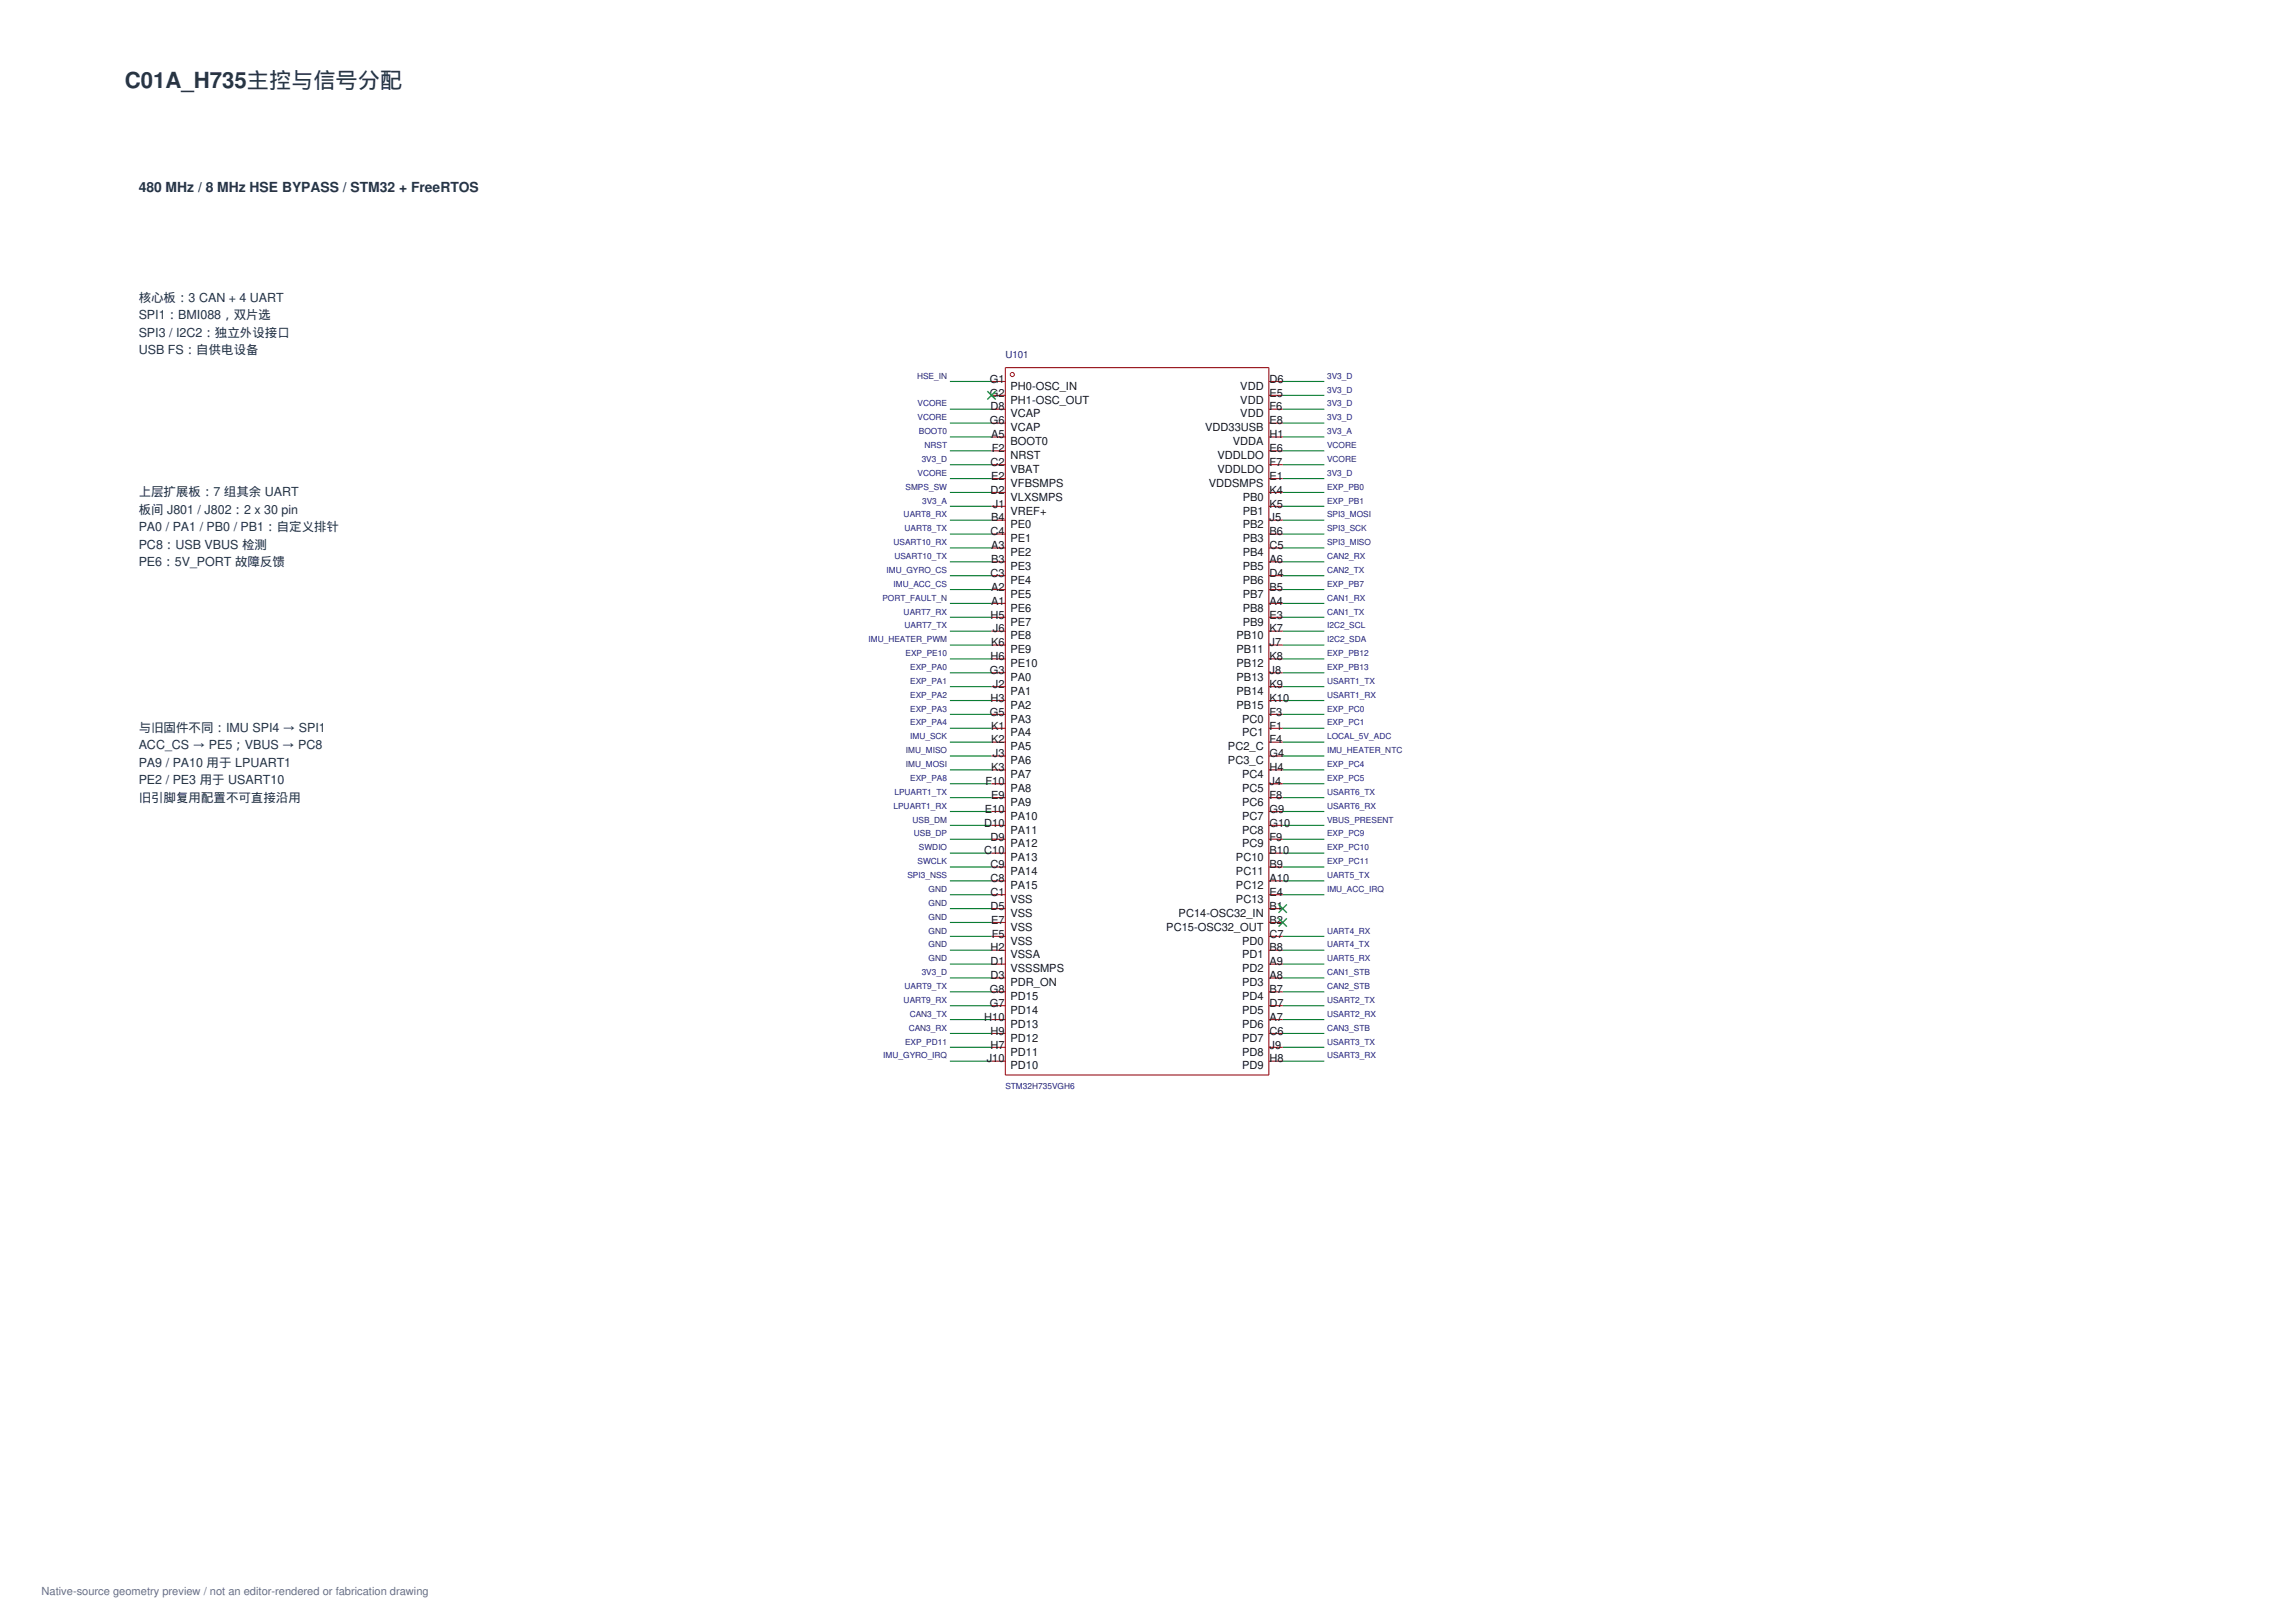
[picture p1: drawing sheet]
<svg xmlns="http://www.w3.org/2000/svg" width="584mm" height="413mm" viewBox="0 0 584 413" stroke-linecap="round" stroke-linejoin="round" font-family="sans-serif">
<defs><g id="words">
<text font-size="5.6" fill="#213547" x="31.7" y="22.4">C01A_H735主控与信号分配</text>
<text font-size="3.5" fill="#213547" x="35.3" y="48.9">480 MHz / 8 MHz HSE BYPASS / STM32 + FreeRTOS</text>
<g font-size="3.2" fill="#213547">
<text x="35.3" y="76.8">核心板：3 CAN + 4 UART</text>
<text x="35.3" y="81.2">SPI1：BMI088，双片选</text>
<text x="35.3" y="85.7">SPI3 / I2C2：独立外设接口</text>
<text x="35.3" y="90.1">USB FS：自供电设备</text>
<text x="35.3" y="126.2">上层扩展板：7 组其余 UART</text>
<text x="35.3" y="130.6">板间 J801 / J802：2 x 30 pin</text>
<text x="35.3" y="135.1">PA0 / PA1 / PB0 / PB1：自定义排针</text>
<text x="35.3" y="139.5">PC8：USB VBUS 检测</text>
<text x="35.3" y="144">PE6：5V_PORT 故障反馈</text>
<text x="35.3" y="186.1">与旧固件不同：IMU SPI4 → SPI1</text>
<text x="35.3" y="190.6">ACC_CS → PE5；VBUS → PC8</text>
<text x="35.3" y="195">PA9 / PA10 用于 LPUART1</text>
<text x="35.3" y="199.5">PE2 / PE3 用于 USART10</text>
<text x="35.3" y="203.9">旧引脚复用配置不可直接沿用</text>
</g>
<g font-size="2.8" fill="#191919">
<text x="251.8" y="97.3">G1</text>
<text x="251.8" y="100.9">G2</text>
<text x="257.1" y="99.1">PH0-OSC_IN</text>
<text x="315.5" y="99.1">VDD</text>
<text x="323" y="100.9">E5</text>
<text x="323" y="97.3">D6</text>
<text x="251.8" y="107.9">G6</text>
<text x="252" y="104.4">D8</text>
<text x="257.1" y="102.6">PH1-OSC_OUT</text>
<text x="257.1" y="106.2">VCAP</text>
<text x="315.5" y="106.2">VDD</text>
<text x="315.5" y="102.6">VDD</text>
<text x="323" y="107.9">E8</text>
<text x="323" y="104.4">F6</text>
<text x="252.1" y="111.4">A5</text>
<text x="257.1" y="109.7">VCAP</text>
<text x="257.1" y="113.2">BOOT0</text>
<text x="306.6" y="109.7">VDD33USB</text>
<text x="313.6" y="113.2">VDDA</text>
<text x="323" y="111.4">H1</text>
<text x="252" y="118.5">C2</text>
<text x="252.3" y="115">F2</text>
<text x="257.1" y="116.7">NRST</text>
<text x="309.7" y="116.7">VDDLDO</text>
<text x="323" y="118.5">F7</text>
<text x="323" y="115">E6</text>
<text x="252" y="125.6">D2</text>
<text x="252.1" y="122">E2</text>
<text x="257.1" y="120.3">VBAT</text>
<text x="257.1" y="123.8">VFBSMPS</text>
<text x="307.5" y="123.8">VDDSMPS</text>
<text x="309.7" y="120.3">VDDLDO</text>
<text x="323" y="125.6">K4</text>
<text x="323" y="122">E1</text>
<text x="252.6" y="129.1">J1</text>
<text x="257.1" y="127.3">VLXSMPS</text>
<text x="257.1" y="130.9">VREF+</text>
<text x="316.2" y="130.9">PB1</text>
<text x="316.2" y="127.3">PB0</text>
<text x="323" y="129.1">K5</text>
<text x="252" y="136.1">C4</text>
<text x="252.1" y="132.6">B4</text>
<text x="257.1" y="134.4">PE0</text>
<text x="257.1" y="137.9">PE1</text>
<text x="316.2" y="137.9">PB3</text>
<text x="316.2" y="134.4">PB2</text>
<text x="323" y="136.1">B6</text>
<text x="323" y="132.6">J5</text>
<text x="252.1" y="139.7">A3</text>
<text x="252.1" y="143.2">B3</text>
<text x="257.1" y="141.4">PE2</text>
<text x="316.2" y="141.4">PB4</text>
<text x="323" y="143.2">A6</text>
<text x="323" y="139.7">C5</text>
<text x="252" y="146.7">C3</text>
<text x="257.1" y="145">PE3</text>
<text x="257.1" y="148.5">PE4</text>
<text x="316.2" y="148.5">PB6</text>
<text x="316.2" y="145">PB5</text>
<text x="323" y="146.7">D4</text>
<text x="252.1" y="150.3">A2</text>
<text x="252.1" y="153.8">A1</text>
<text x="257.1" y="152">PE5</text>
<text x="257.1" y="155.5">PE6</text>
<text x="316.2" y="155.5">PB8</text>
<text x="316.2" y="152">PB7</text>
<text x="323" y="153.8">A4</text>
<text x="323" y="150.3">B5</text>
<text x="252" y="157.3">H5</text>
<text x="252.6" y="160.8">J6</text>
<text x="257.1" y="159.1">PE7</text>
<text x="316.2" y="159.1">PB9</text>
<text x="323" y="160.8">K7</text>
<text x="323" y="157.3">E3</text>
<text x="252" y="167.9">H6</text>
<text x="252.1" y="164.4">K6</text>
<text x="257.1" y="162.6">PE8</text>
<text x="257.1" y="166.1">PE9</text>
<text x="314.6" y="166.1">PB11</text>
<text x="314.6" y="162.6">PB10</text>
<text x="323" y="167.9">K8</text>
<text x="323" y="164.4">J7</text>
<text x="251.8" y="171.4">G3</text>
<text x="257.1" y="169.7">PE10</text>
<text x="257.1" y="173.2">PA0</text>
<text x="314.6" y="173.2">PB13</text>
<text x="314.6" y="169.7">PB12</text>
<text x="323" y="171.4">J8</text>
<text x="252" y="178.5">H3</text>
<text x="252.6" y="174.9">J2</text>
<text x="257.1" y="176.7">PA1</text>
<text x="314.6" y="176.7">PB14</text>
<text x="323" y="178.5">K10</text>
<text x="323" y="174.9">K9</text>
<text x="251.8" y="182">G5</text>
<text x="252.1" y="185.5">K1</text>
<text x="257.1" y="180.2">PA2</text>
<text x="257.1" y="183.8">PA3</text>
<text x="314.6" y="180.2">PB15</text>
<text x="316" y="183.8">PC0</text>
<text x="323" y="185.5">F1</text>
<text x="323" y="182">F3</text>
<text x="252.1" y="189.1">K2</text>
<text x="257.1" y="187.3">PA4</text>
<text x="257.1" y="190.8">PA5</text>
<text x="312.4" y="190.8">PC2_C</text>
<text x="316" y="187.3">PC1</text>
<text x="323" y="189.1">F4</text>
<text x="252.1" y="196.1">K3</text>
<text x="252.6" y="192.6">J3</text>
<text x="257.1" y="194.4">PA6</text>
<text x="257.1" y="197.9">PA7</text>
<text x="312.4" y="194.4">PC3_C</text>
<text x="316" y="197.9">PC4</text>
<text x="323" y="196.1">H4</text>
<text x="323" y="192.6">G4</text>
<text x="250.7" y="199.6">F10</text>
<text x="252.1" y="203.2">E9</text>
<text x="257.1" y="201.4">PA8</text>
<text x="316" y="201.4">PC5</text>
<text x="323" y="203.2">F8</text>
<text x="323" y="199.6">J4</text>
<text x="250.6" y="206.7">E10</text>
<text x="257.1" y="204.9">PA9</text>
<text x="257.1" y="208.5">PA10</text>
<text x="316" y="208.5">PC7</text>
<text x="316" y="204.9">PC6</text>
<text x="323" y="206.7">G9</text>
<text x="250.4" y="210.2">D10</text>
<text x="252" y="213.8">D9</text>
<text x="257.1" y="212">PA11</text>
<text x="257.1" y="215.5">PA12</text>
<text x="316" y="215.5">PC9</text>
<text x="316" y="212">PC8</text>
<text x="323" y="213.8">F9</text>
<text x="323" y="210.2">G10</text>
<text x="250.4" y="217.3">C10</text>
<text x="252" y="220.8">C9</text>
<text x="257.1" y="219">PA13</text>
<text x="314.4" y="219">PC10</text>
<text x="323" y="220.8">B9</text>
<text x="323" y="217.3">B10</text>
<text x="252" y="224.3">C8</text>
<text x="252" y="227.9">C1</text>
<text x="257.1" y="222.6">PA14</text>
<text x="257.1" y="226.1">PA15</text>
<text x="314.4" y="226.1">PC12</text>
<text x="314.4" y="222.6">PC11</text>
<text x="323" y="227.9">E4</text>
<text x="323" y="224.3">A10</text>
<text x="252" y="231.4">D5</text>
<text x="257.1" y="229.6">VSS</text>
<text x="257.1" y="233.2">VSS</text>
<text x="299.8" y="233.2">PC14-OSC32_IN</text>
<text x="314.4" y="229.6">PC13</text>
<text x="323" y="231.4">B1</text>
<text x="252.1" y="234.9">E7</text>
<text x="252.3" y="238.4">F5</text>
<text x="257.1" y="236.7">VSS</text>
<text x="296.7" y="236.7">PC15-OSC32_OUT</text>
<text x="323" y="238.4">C7</text>
<text x="323" y="234.9">B2</text>
<text x="252" y="242">H2</text>
<text x="252" y="245.5">D1</text>
<text x="257.1" y="240.2">VSS</text>
<text x="257.1" y="243.7">VSSA</text>
<text x="316" y="243.7">PD1</text>
<text x="316" y="240.2">PD0</text>
<text x="323" y="245.5">A9</text>
<text x="323" y="242">B8</text>
<text x="252" y="249">D3</text>
<text x="257.1" y="247.3">VSSSMPS</text>
<text x="257.1" y="250.8">PDR_ON</text>
<text x="316" y="250.8">PD3</text>
<text x="316" y="247.3">PD2</text>
<text x="323" y="249">A8</text>
<text x="251.8" y="252.6">G8</text>
<text x="251.8" y="256.1">G7</text>
<text x="257.1" y="254.3">PD15</text>
<text x="257.1" y="257.9">PD14</text>
<text x="316" y="257.9">PD5</text>
<text x="316" y="254.3">PD4</text>
<text x="323" y="256.1">D7</text>
<text x="323" y="252.6">B7</text>
<text x="250.4" y="259.6">H10</text>
<text x="252" y="263.1">H9</text>
<text x="257.1" y="261.4">PD13</text>
<text x="316" y="261.4">PD6</text>
<text x="323" y="263.1">C6</text>
<text x="323" y="259.6">A7</text>
<text x="252" y="266.7">H7</text>
<text x="257.1" y="264.9">PD12</text>
<text x="257.1" y="268.4">PD11</text>
<text x="316" y="268.4">PD8</text>
<text x="316" y="264.9">PD7</text>
<text x="323" y="266.7">J9</text>
<text x="251" y="270.2">J10</text>
<text x="257.1" y="272">PD10</text>
<text x="316" y="272">PD9</text>
<text x="323" y="270.2">H8</text>
</g>
<text font-size="2.8" fill="#667085" x="10.6" y="405.7">Native-source geometry preview / not an editor-rendered or fabrication drawing</text>
<text font-size="2.5" fill="#161689" x="255.8" y="91">U101</text>
<g font-size="2.1" fill="#161689">
<text x="233.3" y="96.3">HSE_IN</text>
<text x="337.6" y="99.8">3V3_D</text>
<text x="337.6" y="96.3">3V3_D</text>
<text x="233.4" y="103.4">VCORE</text>
<text x="233.4" y="106.9">VCORE</text>
<text x="337.6" y="106.9">3V3_D</text>
<text x="337.6" y="103.4">3V3_D</text>
<text x="233.8" y="110.4">BOOT0</text>
<text x="235.2" y="113.9">NRST</text>
<text x="337.6" y="113.9">VCORE</text>
<text x="337.6" y="110.4">3V3_A</text>
<text x="234.5" y="117.5">3V3_D</text>
<text x="337.6" y="117.5">VCORE</text>
<text x="230.4" y="124.5">SMPS_SW</text>
<text x="233.4" y="121">VCORE</text>
<text x="337.6" y="124.5">EXP_PB0</text>
<text x="337.6" y="121">3V3_D</text>
<text x="229.9" y="131.6">UART8_RX</text>
<text x="234.6" y="128.1">3V3_A</text>
<text x="337.6" y="131.6">SPI3_MOSI</text>
<text x="337.6" y="128.1">EXP_PB1</text>
<text x="230.1" y="135.1">UART8_TX</text>
<text x="337.6" y="135.1">SPI3_SCK</text>
<text x="227.3" y="138.6">USART10_RX</text>
<text x="227.5" y="142.2">USART10_TX</text>
<text x="337.6" y="142.2">CAN2_RX</text>
<text x="337.6" y="138.6">SPI3_MISO</text>
<text x="225.5" y="145.7">IMU_GYRO_CS</text>
<text x="227.3" y="149.2">IMU_ACC_CS</text>
<text x="337.6" y="149.2">EXP_PB7</text>
<text x="337.6" y="145.7">CAN2_TX</text>
<text x="224.5" y="152.8">PORT_FAULT_N</text>
<text x="337.6" y="152.8">CAN1_RX</text>
<text x="229.9" y="156.3">UART7_RX</text>
<text x="230.1" y="159.8">UART7_TX</text>
<text x="337.6" y="159.8">I2C2_SCL</text>
<text x="337.6" y="156.3">CAN1_TX</text>
<text x="221" y="163.3">IMU_HEATER_PWM</text>
<text x="230.4" y="166.9">EXP_PE10</text>
<text x="337.6" y="166.9">EXP_PB12</text>
<text x="337.6" y="163.3">I2C2_SDA</text>
<text x="231.5" y="170.4">EXP_PA0</text>
<text x="231.5" y="173.9">EXP_PA1</text>
<text x="337.6" y="173.9">USART1_TX</text>
<text x="337.6" y="170.4">EXP_PB13</text>
<text x="231.5" y="177.4">EXP_PA2</text>
<text x="337.6" y="177.4">USART1_RX</text>
<text x="231.5" y="181">EXP_PA3</text>
<text x="231.5" y="184.5">EXP_PA4</text>
<text x="337.6" y="184.5">EXP_PC1</text>
<text x="337.6" y="181">EXP_PC0</text>
<text x="230.5" y="191.6">IMU_MISO</text>
<text x="231.5" y="188">IMU_SCK</text>
<text x="337.6" y="191.6">IMU_HEATER_NTC</text>
<text x="337.6" y="188">LOCAL_5V_ADC</text>
<text x="230.5" y="195.1">IMU_MOSI</text>
<text x="337.6" y="195.1">EXP_PC4</text>
<text x="227.5" y="202.1">LPUART1_TX</text>
<text x="231.5" y="198.6">EXP_PA8</text>
<text x="337.6" y="202.1">USART6_TX</text>
<text x="337.6" y="198.6">EXP_PC5</text>
<text x="227.3" y="205.7">LPUART1_RX</text>
<text x="232.1" y="209.2">USB_DM</text>
<text x="337.6" y="209.2">VBUS_PRESENT</text>
<text x="337.6" y="205.7">USART6_RX</text>
<text x="232.5" y="212.7">USB_DP</text>
<text x="337.6" y="212.7">EXP_PC9</text>
<text x="233.4" y="219.8">SWCLK</text>
<text x="233.8" y="216.3">SWDIO</text>
<text x="337.6" y="219.8">EXP_PC11</text>
<text x="337.6" y="216.3">EXP_PC10</text>
<text x="230.8" y="223.3">SPI3_NSS</text>
<text x="236.2" y="226.8">GND</text>
<text x="337.6" y="226.8">IMU_ACC_IRQ</text>
<text x="337.6" y="223.3">UART5_TX</text>
<text x="236.2" y="230.4">GND</text>
<text x="236.2" y="233.9">GND</text>
<text x="236.2" y="237.4">GND</text>
<text x="337.6" y="237.4">UART4_RX</text>
<text x="236.2" y="240.9">GND</text>
<text x="236.2" y="244.5">GND</text>
<text x="337.6" y="244.5">UART5_RX</text>
<text x="337.6" y="240.9">UART4_TX</text>
<text x="230.1" y="251.5">UART9_TX</text>
<text x="234.5" y="248">3V3_D</text>
<text x="337.6" y="251.5">CAN2_STB</text>
<text x="337.6" y="248">CAN1_STB</text>
<text x="229.9" y="255.1">UART9_RX</text>
<text x="337.6" y="255.1">USART2_TX</text>
<text x="231.2" y="262.1">CAN3_RX</text>
<text x="231.4" y="258.6">CAN3_TX</text>
<text x="337.6" y="262.1">CAN3_STB</text>
<text x="337.6" y="258.6">USART2_RX</text>
<text x="224.7" y="269.2">IMU_GYRO_IRQ</text>
<text x="230.2" y="265.6">EXP_PD11</text>
<text x="337.6" y="269.2">USART3_RX</text>
<text x="337.6" y="265.6">USART3_TX</text>
<text x="255.8" y="276.9">STM32H735VGH6</text>
</g>
</g></defs>
<g fill="none" stroke="#087d31" stroke-width=".28">
<path d="M241.7 97h10.5M326.3 97h10.6M241.7 104.1h10.5M241.7 107.6h10.5M241.7 111.1h10.5M241.7 114.7h10.5M241.7 118.2h10.5M326.3 104.1h10.6M326.3 107.6h10.6M326.3 111.1h10.6M326.3 114.7h10.6M326.3 118.2h10.6"/>
<path d="M326.3 100.5h10.6M241.7 121.7h10.5M241.7 125.2h10.5M241.7 128.8h10.5M241.7 132.3h10.5M241.7 135.8h10.5M241.7 139.3h10.5M326.3 121.7h10.6M326.3 125.2h10.6M326.3 128.8h10.6M326.3 132.3h10.6M326.3 135.8h10.6"/>
<path d="M326.3 139.3h10.6M241.7 142.9h10.5M241.7 146.4h10.5M241.7 149.9h10.5M241.7 153.5h10.5M241.7 157h10.5M326.3 142.9h10.6M326.3 146.4h10.6M326.3 149.9h10.6M326.3 153.5h10.6M326.3 157h10.6M241.7 160.5h10.5"/>
<path d="M241.7 164h10.5M241.7 167.6h10.5M241.7 171.1h10.5M241.7 174.6h10.5M241.7 178.2h10.5M326.3 160.5h10.6M326.3 164h10.6M326.3 167.6h10.6M326.3 171.1h10.6M326.3 174.6h10.6M326.3 178.2h10.6M241.7 181.7h10.5"/>
<path d="M241.7 185.2h10.5M241.7 188.7h10.5M241.7 192.3h10.5M241.7 195.8h10.5M241.7 199.3h10.5M326.3 181.7h10.6M326.3 185.2h10.6M326.3 188.7h10.6M326.3 192.3h10.6M326.3 195.8h10.6M326.3 199.3h10.6M241.7 202.8h10.5"/>
<path d="M241.7 206.4h10.5M241.7 209.9h10.5M241.7 213.4h10.5M241.7 217h10.5M326.3 202.8h10.6M326.3 206.4h10.6M326.3 209.9h10.6M326.3 213.4h10.6M326.3 217h10.6M241.7 220.5h10.5M241.7 224h10.5M241.7 227.5h10.5"/>
<path d="M241.7 231.1h10.5M241.7 234.6h10.5M241.7 238.1h10.5M326.3 220.5h10.6M326.3 224h10.6M326.3 227.5h10.6M326.3 238.1h10.6M241.7 241.7h10.5M241.7 245.2h10.5M241.7 248.7h10.5M241.7 252.2h10.5M241.7 255.8h10.5"/>
<path d="M241.7 259.3h10.5M326.3 241.7h10.6M326.3 245.2h10.6M326.3 248.7h10.6M326.3 252.2h10.6M326.3 255.8h10.6M326.3 259.3h10.6M241.7 262.8h10.5M241.7 266.3h10.5M241.7 269.9h10.5M326.3 262.8h10.6M326.3 266.3h10.6"/>
<path d="M326.3 269.9h10.6"/>
</g>
<g fill="none" stroke="#a2131c" stroke-width=".28">
<path d="M252.2 97h3.6M255.8 93.5h67v179.9h-67zM322.8 97h3.5M252.2 100.5h3.6M252.2 104.1h3.6M252.2 107.6h3.6M252.2 111.1h3.6M252.2 114.7h3.6M252.2 118.2h3.6M322.8 100.5h3.5M322.8 104.1h3.5M322.8 107.6h3.5"/>
<path d="M322.8 111.1h3.5M322.8 114.7h3.5M322.8 118.2h3.5M252.2 121.7h3.6M252.2 125.2h3.6M252.2 128.8h3.6M252.2 132.3h3.6M252.2 135.8h3.6M252.2 139.3h3.6M322.8 121.7h3.5M322.8 125.2h3.5M322.8 128.8h3.5"/>
<path d="M322.8 132.3h3.5M322.8 135.8h3.5M322.8 139.3h3.5M252.2 142.9h3.6M252.2 146.4h3.6M252.2 149.9h3.6M252.2 153.5h3.6M252.2 157h3.6M322.8 142.9h3.5M322.8 146.4h3.5M322.8 149.9h3.5M322.8 153.5h3.5"/>
<path d="M322.8 157h3.5M252.2 160.5h3.6M252.2 164h3.6M252.2 167.6h3.6M252.2 171.1h3.6M252.2 174.6h3.6M252.2 178.2h3.6M322.8 160.5h3.5M322.8 164h3.5M322.8 167.6h3.5M322.8 171.1h3.5M322.8 174.6h3.5"/>
<path d="M322.8 178.2h3.5M252.2 181.7h3.6M252.2 185.2h3.6M252.2 188.7h3.6M252.2 192.3h3.6M252.2 195.8h3.6M252.2 199.3h3.6M322.8 181.7h3.5M322.8 185.2h3.5M322.8 188.7h3.5M322.8 192.3h3.5M322.8 195.8h3.5"/>
<path d="M322.8 199.3h3.5M252.2 202.8h3.6M252.2 206.4h3.6M252.2 209.9h3.6M252.2 213.4h3.6M252.2 217h3.6M322.8 202.8h3.5M322.8 206.4h3.5M322.8 209.9h3.5M322.8 213.4h3.5M322.8 217h3.5M252.2 220.5h3.6"/>
<path d="M252.2 224h3.6M252.2 227.5h3.6M252.2 231.1h3.6M252.2 234.6h3.6M252.2 238.1h3.6M322.8 220.5h3.5M322.8 224h3.5M322.8 227.5h3.5M322.8 231.1h3.5M322.8 234.6h3.5M322.8 238.1h3.5M252.2 241.7h3.6"/>
<path d="M252.2 245.2h3.6M252.2 248.7h3.6M252.2 252.2h3.6M252.2 255.8h3.6M252.2 259.3h3.6M322.8 241.7h3.5M322.8 245.2h3.5M322.8 248.7h3.5M322.8 252.2h3.5M322.8 255.8h3.5M322.8 259.3h3.5M252.2 262.8h3.6"/>
<path d="M252.2 266.3h3.6M252.2 269.9h3.6M322.8 262.8h3.5M322.8 266.3h3.5M322.8 269.9h3.5"/>
</g>
<circle cx="257.5" cy="95.2" r=".53" fill="none" stroke="#a2131c" stroke-width=".25"/>
<path d="M251.2 99.5l2.1 2.1M253.3 99.5l-2.1 2.1M325.3 233.5l2.1 2.2M325.3 230l2.1 2.1M327.4 233.5l-2.1 2.2M327.4 230l-2.1 2.1" fill="none" stroke="#27ad33" stroke-width=".35"/>
<use href="#words"/>
</svg>
